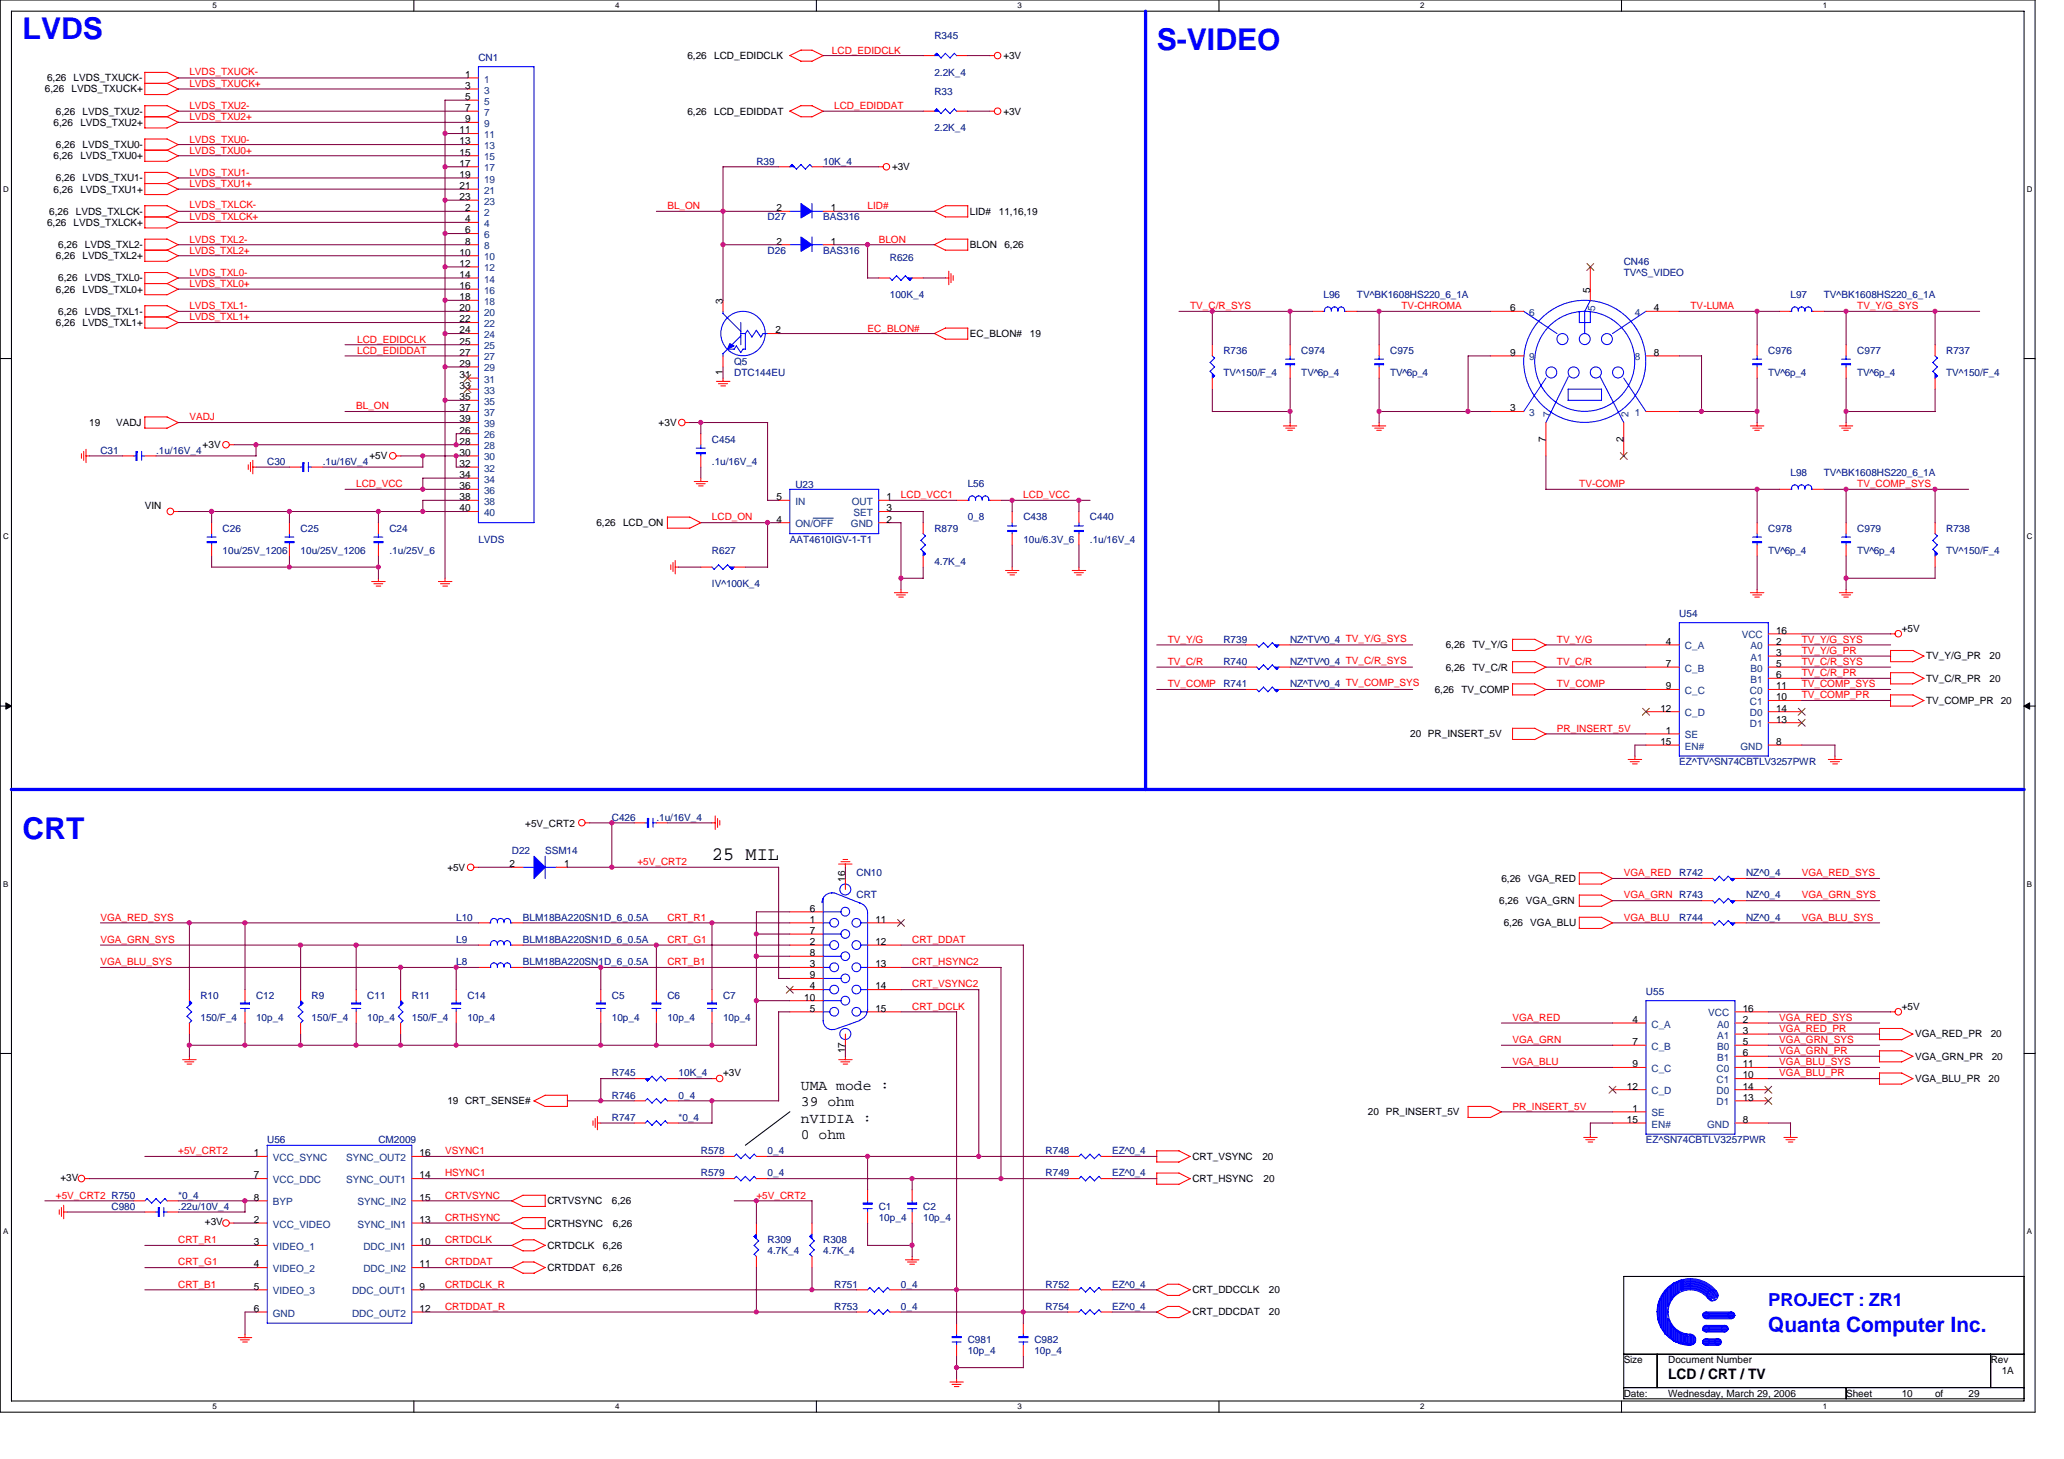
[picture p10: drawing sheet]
<svg xmlns="http://www.w3.org/2000/svg" width="297mm" height="210mm" viewBox="0 0 297 210" stroke-linecap="round" stroke-linejoin="round" font-family="sans-serif">
<defs><g id="words">
<g font-size="4.3" fill="#00f">
<text x="3.3" y="5.6">LVDS</text>
<text x="166.5" y="7.2">S-VIDEO</text>
<text x="3.3" y="120.8">CRT</text>
</g>
<text font-size="3" fill="#00f" x="254.5" y="191.7">Quanta Computer Inc.</text>
<text font-size="2.7" x="102.5" y="123.8">25 MIL</text>
<text font-size="2.6" fill="#00f" x="254.5" y="188">PROJECT : ZR1</text>
<g font-size="2.1">
<text x="115.3" y="161.7">nVIDIA :</text>
<text x="115.3" y="156.9">UMA mode :</text>
<text x="115.3" y="159.1">39 ohm</text>
<text x="115.3" y="163.9">0 ohm</text>
<text x="240.1" y="198.4">LCD / CRT / TV</text>
</g>
<g font-size="1.4" fill="#000080">
<text x="134.5" y="5.6">R345</text>
<text x="68.9" y="8.8">CN1</text>
<text x="134.5" y="10.9">2.2K_4</text>
<text x="134.5" y="13.6">R33</text>
<text x="108.9" y="23.7">R39</text>
<text x="118.5" y="23.7">10K_4</text>
<text x="134.5" y="18.9">2.2K_4</text>
<text x="110.5" y="31.7">D27</text>
<text x="118.5" y="31.7">BAS316</text>
<text x="110.5" y="36.5">D26</text>
<text x="118.5" y="36.5">BAS316</text>
<text x="128.1" y="37.6">R626</text>
<text x="233.7" y="38.1">CN46</text>
<text x="233.7" y="39.7">TV^S_VIDEO</text>
<text x="128.1" y="42.9">100K_4</text>
<text x="190.5" y="42.9">L96</text>
<text x="195.3" y="42.9">TV^BK1608HS220_6_1A</text>
<text x="257.7" y="42.9">L97</text>
<text x="262.5" y="42.9">TV^BK1608HS220_6_1A</text>
<text x="105.7" y="52.5">Q5</text>
<text x="176.1" y="50.9">R736</text>
<text x="187.3" y="50.9">C974</text>
<text x="200.1" y="50.9">C975</text>
<text x="254.5" y="50.9">C976</text>
<text x="267.3" y="50.9">C977</text>
<text x="280.1" y="50.9">R737</text>
<text x="105.7" y="54.1">DTC144EU</text>
<text x="176.1" y="54.1">TV^150/F_4</text>
<text x="187.3" y="54.1">TV^6p_4</text>
<text x="200.1" y="54.1">TV^6p_4</text>
<text x="254.5" y="54.1">TV^6p_4</text>
<text x="267.3" y="54.1">TV^6p_4</text>
<text x="280.1" y="54.1">TV^150/F_4</text>
<text x="14.5" y="65.3">C31</text>
<text x="22.5" y="65.3">.1u/16V_4</text>
<text x="102.5" y="63.7">C454</text>
<text x="38.5" y="66.9">C30</text>
<text x="46.5" y="66.9">.1u/16V_4</text>
<text x="102.5" y="66.9">.1u/16V_4</text>
<text x="114.5" y="70.3">U23</text>
<text x="139.3" y="70.1">L56</text>
<text x="257.7" y="68.5">L98</text>
<text x="262.5" y="68.5">TV^BK1608HS220_6_1A</text>
<text x="32" y="76.5">C26</text>
<text x="43.3" y="76.5">C25</text>
<text x="56" y="76.5">C24</text>
<text x="134.5" y="76.5">R879</text>
<text x="139.3" y="74.9">0_8</text>
<text x="147.3" y="74.9">C438</text>
<text x="156.9" y="74.9">C440</text>
<text x="254.5" y="76.5">C978</text>
<text x="267.3" y="76.5">C979</text>
<text x="280.1" y="76.5">R738</text>
<text x="32" y="79.7">10u/25V_1206</text>
<text x="43.3" y="79.7">10u/25V_1206</text>
<text x="56" y="79.7">.1u/25V_6</text>
<text x="68.9" y="78.1">LVDS</text>
<text x="102.5" y="79.7">R627</text>
<text x="113.7" y="78.1">AAT4610IGV-1-T1</text>
<text x="134.5" y="81.3">4.7K_4</text>
<text x="147.3" y="78.1">10u/6.3V_6</text>
<text x="156.9" y="78.1">.1u/16V_4</text>
<text x="254.5" y="79.7">TV^6p_4</text>
<text x="267.3" y="79.7">TV^6p_4</text>
<text x="280.1" y="79.7">TV^150/F_4</text>
<text x="102.5" y="84.5">IV^100K_4</text>
<text x="241.7" y="88.8">U54</text>
<text x="176.1" y="95.7">R740</text>
<text x="176.1" y="92.5">R739</text>
<text x="185.7" y="95.7">NZ^TV^0_4 TV_C/R_SYS</text>
<text x="185.7" y="92.5">NZ^TV^0_4 TV_Y/G_SYS</text>
<text x="176.1" y="98.9">R741</text>
<text x="185.7" y="98.9">NZ^TV^0_4 TV_COMP_SYS</text>
<text x="241.7" y="110.1">EZ^TV^SN74CBTLV3257PWR</text>
<text x="88" y="118.1">C426</text>
<text x="94.5" y="118.1">.1u/16V_4</text>
<text x="73.7" y="122.9">D22</text>
<text x="78.5" y="122.9">SSM14</text>
<text x="123.3" y="126.1">CN10</text>
<text x="123.3" y="129.3">CRT</text>
<text x="241.7" y="126.1">R742</text>
<text x="251.3" y="126.1">NZ^0_4</text>
<text x="251.3" y="129.3">NZ^0_4</text>
<text x="65.7" y="132.5">L10</text>
<text x="65.7" y="135.7">L9</text>
<text x="75.3" y="132.5">BLM18BA220SN1D_6_0.5A</text>
<text x="75.3" y="135.7">BLM18BA220SN1D_6_0.5A</text>
<text x="241.7" y="132.5">R744</text>
<text x="251.3" y="132.5">NZ^0_4</text>
<text x="28.8" y="143.7">R10</text>
<text x="36.8" y="143.7">C12</text>
<text x="44.8" y="143.7">R9</text>
<text x="52.8" y="143.7">C11</text>
<text x="59.3" y="143.7">R11</text>
<text x="65.7" y="138.9">L8</text>
<text x="67.3" y="143.7">C14</text>
<text x="75.3" y="138.9">BLM18BA220SN1D_6_0.5A</text>
<text x="88" y="143.7">C5</text>
<text x="96.1" y="143.7">C6</text>
<text x="104.1" y="143.7">C7</text>
<text x="236.9" y="143.2">U55</text>
<text x="28.8" y="146.9">150/F_4</text>
<text x="36.8" y="146.9">10p_4</text>
<text x="44.8" y="146.9">150/F_4</text>
<text x="52.8" y="146.9">10p_4</text>
<text x="59.3" y="146.9">150/F_4</text>
<text x="67.3" y="146.9">10p_4</text>
<text x="88" y="146.9">10p_4</text>
<text x="96.1" y="146.9">10p_4</text>
<text x="104.1" y="146.9">10p_4</text>
<text x="88" y="154.9">R745</text>
<text x="97.7" y="154.9">10K_4</text>
<text x="88" y="158.1">R746</text>
<text x="88" y="161.3">R747</text>
<text x="97.7" y="158.1">0_4</text>
<text x="97.7" y="161.3">*0_4</text>
<text x="38.5" y="164.5">U56</text>
<text x="54.5" y="164.5">CM2009</text>
<text x="100.9" y="166.1">R578</text>
<text x="110.5" y="166.1">0_4</text>
<text x="150.5" y="166.1">R748</text>
<text x="160.1" y="166.1">EZ^0_4</text>
<text x="236.9" y="164.5">EZ^SN74CBTLV3257PWR</text>
<text x="25.6" y="172.5">*0_4</text>
<text x="100.9" y="169.3">R579</text>
<text x="110.5" y="169.3">0_4</text>
<text x="150.5" y="169.3">R749</text>
<text x="160.1" y="169.3">EZ^0_4</text>
<text x="16" y="174.1">C980</text>
<text x="25.7" y="174.1">.22u/10V_4</text>
<text x="110.5" y="178.9">R309</text>
<text x="118.5" y="178.9">R308</text>
<text x="126.5" y="174.1">C1</text>
<text x="126.5" y="175.7">10p_4</text>
<text x="132.9" y="174.1">C2</text>
<text x="132.9" y="175.7">10p_4</text>
<text x="110.5" y="180.5">4.7K_4</text>
<text x="118.5" y="180.5">4.7K_4</text>
<text x="120.1" y="185.3">R751</text>
<text x="129.7" y="185.3">0_4</text>
<text x="150.5" y="185.3">R752</text>
<text x="160.1" y="185.3">EZ^0_4</text>
<text x="120.1" y="188.5">R753</text>
<text x="129.7" y="188.5">0_4</text>
<text x="150.5" y="188.5">R754</text>
<text x="160.1" y="188.5">EZ^0_4</text>
<text x="139.3" y="193.3">C981</text>
<text x="139.3" y="194.9">10p_4</text>
<text x="148.9" y="193.3">C982</text>
<text x="148.9" y="194.9">10p_4</text>
</g>
<g font-size="1.4">
<text x="6.8" y="11.7">6,26</text>
<text x="10.6" y="11.7">LVDS_TXUCK-</text>
<text x="66.9" y="11.2">1</text>
<text x="98.9" y="8.5">6,26</text>
<text x="102.8" y="8.5">LCD_EDIDCLK</text>
<text x="144.4" y="8.5">+3V</text>
<text x="6.5" y="13.3">6,26</text>
<text x="8" y="16.5">6,26</text>
<text x="10.3" y="13.3">LVDS_TXUCK+</text>
<text x="11.9" y="16.5">LVDS_TXU2-</text>
<text x="66.9" y="12.8">3</text>
<text x="66.9" y="14.4">5</text>
<text x="66.9" y="16">7</text>
<text x="66.9" y="17.6">9</text>
<text x="98.9" y="16.5">6,26</text>
<text x="102.8" y="16.5">LCD_EDIDDAT</text>
<text x="144.4" y="16.5">+3V</text>
<text x="7.7" y="18.1">6,26</text>
<text x="7.7" y="22.9">6,26</text>
<text x="8" y="21.3">6,26</text>
<text x="11.6" y="18.1">LVDS_TXU2+</text>
<text x="11.6" y="22.9">LVDS_TXU0+</text>
<text x="11.9" y="21.3">LVDS_TXU0-</text>
<text x="66.1" y="19.2">11</text>
<text x="66.1" y="20.8">13</text>
<text x="66.1" y="22.4">15</text>
<text x="66.1" y="24">17</text>
<text x="7.7" y="27.7">6,26</text>
<text x="8" y="26.1">6,26</text>
<text x="11.6" y="27.7">LVDS_TXU1+</text>
<text x="11.9" y="26.1">LVDS_TXU1-</text>
<text x="66.1" y="25.6">19</text>
<text x="66.1" y="27.2">21</text>
<text x="66.1" y="28.8">23</text>
<text x="128.4" y="24.5">+3V</text>
<text x="6.8" y="32.5">6,26</text>
<text x="7.1" y="30.9">6,26</text>
<text x="8.4" y="35.7">6,26</text>
<text x="10.6" y="32.5">LVDS_TXLCK+</text>
<text x="10.9" y="30.9">LVDS_TXLCK-</text>
<text x="12.2" y="35.7">LVDS_TXL2-</text>
<text x="66.9" y="30.4">2</text>
<text x="66.9" y="32">4</text>
<text x="66.9" y="33.6">6</text>
<text x="66.9" y="35.2">8</text>
<text x="111.7" y="35.2">2</text>
<text x="111.7" y="30.4">2</text>
<text x="119.6" y="35.2">1</text>
<text x="119.6" y="30.4">1</text>
<text x="139.6" y="30.9">LID#</text>
<text x="139.6" y="35.7">BLON</text>
<text x="143.7" y="30.9">11,16,19</text>
<text x="144.5" y="35.7">6,26</text>
<text x="8" y="37.3">6,26</text>
<text x="8.4" y="40.5">6,26</text>
<text x="11.9" y="37.3">LVDS_TXL2+</text>
<text x="12.2" y="40.5">LVDS_TXL0-</text>
<text x="66.1" y="36.8">10</text>
<text x="66.1" y="38.4">12</text>
<text x="66.1" y="40">14</text>
<text x="66.1" y="41.6">16</text>
<text x="8" y="42.1">6,26</text>
<text x="8" y="46.9">6,26</text>
<text x="8.4" y="45.3">6,26</text>
<text x="11.9" y="42.1">LVDS_TXL0+</text>
<text x="11.9" y="46.9">LVDS_TXL1+</text>
<text x="12.2" y="45.3">LVDS_TXL1-</text>
<text x="66.1" y="43.2">18</text>
<text x="66.1" y="44.8">20</text>
<text x="66.1" y="46.4">22</text>
<text x="66.1" y="48">24</text>
<text x="104" y="43.7" transform="rotate(-90 104 43.7)">3</text>
<text x="111.6" y="48">2</text>
<text x="217.4" y="44.8">6</text>
<text x="228.9" y="42.1" transform="rotate(-90 228.9 42.1)">5</text>
<text x="238" y="44.8">4</text>
<text x="66.1" y="49.6">25</text>
<text x="66.1" y="51.2">27</text>
<text x="66.1" y="52.8">29</text>
<text x="139.6" y="48.5">EC_BLON#</text>
<text x="148.2" y="48.5">19</text>
<text x="217.4" y="51.2">9</text>
<text x="238" y="51.2">8</text>
<text x="66.1" y="54.4">31</text>
<text x="66.1" y="56">33</text>
<text x="66.1" y="57.6">35</text>
<text x="66.1" y="59.2">37</text>
<text x="104" y="54" transform="rotate(-90 104 54)">1</text>
<text x="217.4" y="59.2">3</text>
<text x="12.8" y="61.3">19</text>
<text x="16.7" y="61.3">VADJ</text>
<text x="29.2" y="64.5">+3V</text>
<text x="66.1" y="62.4">26</text>
<text x="66.1" y="64">28</text>
<text x="66.1" y="65.6">30</text>
<text x="66.1" y="60.8">39</text>
<text x="94.8" y="61.3">+3V</text>
<text x="222.5" y="63.6" transform="rotate(-90 222.5 63.6)">7</text>
<text x="233.7" y="63.6" transform="rotate(-90 233.7 63.6)">2</text>
<text x="53.2" y="66.1">+5V</text>
<text x="66.1" y="67.2">32</text>
<text x="66.1" y="68.8">34</text>
<text x="66.1" y="70.4">36</text>
<text x="66.1" y="72">38</text>
<text x="111.7" y="72">5</text>
<text x="127.6" y="72">1</text>
<text x="20.8" y="73.3">VIN</text>
<text x="66.1" y="73.6">40</text>
<text x="85.8" y="75.7">6,26</text>
<text x="89.7" y="75.7">LCD_ON</text>
<text x="111.7" y="75.2">4</text>
<text x="127.6" y="75.2">2</text>
<text x="127.6" y="73.6">3</text>
<text x="208.1" y="93.3">6,26</text>
<text x="211.9" y="93.3">TV_Y/G</text>
<text x="239.8" y="92.8">4</text>
<text x="239.8" y="96">7</text>
<text x="255.6" y="96">5</text>
<text x="255.6" y="92.8">2</text>
<text x="255.6" y="94.4">3</text>
<text x="255.6" y="91.2">16</text>
<text x="273.7" y="90.9">+5V</text>
<text x="277.2" y="94.9">TV_Y/G_PR</text>
<text x="286.3" y="94.9">20</text>
<text x="206.5" y="99.7">6,26</text>
<text x="208.1" y="96.5">6,26</text>
<text x="210.3" y="99.7">TV_COMP</text>
<text x="211.9" y="96.5">TV_C/R</text>
<text x="239.8" y="99.2">9</text>
<text x="255.6" y="97.6">6</text>
<text x="255.6" y="100.8">10</text>
<text x="255.6" y="99.2">11</text>
<text x="277.2" y="101.3">TV_COMP_PR 20</text>
<text x="277.2" y="98.1">TV_C/R_PR</text>
<text x="286.3" y="98.1">20</text>
<text x="202.9" y="106.1">20 PR_INSERT_5V</text>
<text x="238.9" y="102.4">12</text>
<text x="238.9" y="107.2">15</text>
<text x="239.8" y="105.6">1</text>
<text x="255.6" y="107.2">8</text>
<text x="255.6" y="104">13</text>
<text x="255.6" y="102.4">14</text>
<text x="75.6" y="119.1">+5V_CRT2</text>
<text x="64.4" y="125.3">+5V</text>
<text x="73.3" y="124.8">2</text>
<text x="81.2" y="124.8">1</text>
<text x="116.5" y="131.2">6</text>
<text x="121.6" y="126.9" transform="rotate(-90 121.6 126.9)">16</text>
<text x="215.7" y="130.1">6,26</text>
<text x="216.1" y="126.9">6,26</text>
<text x="219.6" y="130.1">VGA_GRN</text>
<text x="219.9" y="126.9">VGA_RED</text>
<text x="116.5" y="132.8">1</text>
<text x="116.5" y="136">2</text>
<text x="116.5" y="134.4">7</text>
<text x="116.5" y="137.6">8</text>
<text x="126" y="136">12</text>
<text x="126" y="132.8">11</text>
<text x="216.4" y="133.3">6,26</text>
<text x="220.2" y="133.3">VGA_BLU</text>
<text x="115.7" y="144">10</text>
<text x="116.5" y="139.2">3</text>
<text x="116.5" y="142.4">4</text>
<text x="116.5" y="140.8">9</text>
<text x="126" y="142.4">14</text>
<text x="126" y="139.2">13</text>
<text x="116.5" y="145.6">5</text>
<text x="126" y="145.6">15</text>
<text x="234.9" y="147.2">4</text>
<text x="250.8" y="147.2">2</text>
<text x="250.8" y="148.8">3</text>
<text x="250.8" y="145.6">16</text>
<text x="273.7" y="145.3">+5V</text>
<text x="275.6" y="149.3">VGA_RED_PR</text>
<text x="286.5" y="149.3">20</text>
<text x="104.1" y="154.9">+3V</text>
<text x="121.6" y="151.6" transform="rotate(-90 121.6 151.6)">17</text>
<text x="234.9" y="150.4">7</text>
<text x="234.9" y="153.6">9</text>
<text x="250.8" y="150.4">5</text>
<text x="250.8" y="152">6</text>
<text x="250.8" y="155.2">10</text>
<text x="250.8" y="153.6">11</text>
<text x="275.6" y="155.7">VGA_BLU_PR</text>
<text x="275.6" y="152.5">VGA_GRN_PR</text>
<text x="286.2" y="155.7">20</text>
<text x="286.6" y="152.5">20</text>
<text x="64.4" y="158.9">19 CRT_SENSE#</text>
<text x="196.9" y="160.5">20 PR_INSERT_5V</text>
<text x="234.1" y="156.8">12</text>
<text x="234.1" y="161.6">15</text>
<text x="234.9" y="160">1</text>
<text x="250.8" y="161.6">8</text>
<text x="250.8" y="158.4">13</text>
<text x="250.8" y="156.8">14</text>
<text x="36.5" y="166.4">1</text>
<text x="60.4" y="166.4">16</text>
<text x="171.6" y="166.9">CRT_VSYNC</text>
<text x="181.7" y="166.9">20</text>
<text x="8.7" y="170">+3V</text>
<text x="36.5" y="169.6">7</text>
<text x="36.5" y="172.8">8</text>
<text x="60.4" y="169.6">14</text>
<text x="60.4" y="172.8">15</text>
<text x="78.8" y="173.3">CRTVSYNC</text>
<text x="88" y="173.3">6,26</text>
<text x="171.6" y="170.1">CRT_HSYNC</text>
<text x="181.8" y="170.1">20</text>
<text x="29.5" y="176.4">+3V</text>
<text x="36.5" y="176">2</text>
<text x="36.5" y="179.2">3</text>
<text x="60.4" y="176">13</text>
<text x="60.4" y="179.2">10</text>
<text x="78.8" y="176.5">CRTHSYNC</text>
<text x="78.8" y="179.7">CRTDCLK</text>
<text x="86.8" y="179.7">6,26</text>
<text x="88.2" y="176.5">6,26</text>
<text x="36.5" y="182.4">4</text>
<text x="36.5" y="185.6">5</text>
<text x="60.4" y="182.4">11</text>
<text x="60.4" y="185.6">9</text>
<text x="78.8" y="182.9">CRTDDAT</text>
<text x="86.8" y="182.9">6,26</text>
<text x="36.5" y="188.8">6</text>
<text x="60.4" y="188.8">12</text>
<text x="171.6" y="189.3">CRT_DDCDAT</text>
<text x="171.6" y="186.1">CRT_DDCCLK</text>
<text x="182.6" y="186.1">20</text>
<text x="182.6" y="189.3">20</text>
<text x="233.7" y="196.2">Size</text>
<text x="240.1" y="196.2">Document Number</text>
<text x="286.5" y="196.2">Rev</text>
<text x="288.1" y="197.8">1A</text>
<text x="233.7" y="201">Date:</text>
<text x="240.1" y="201">Wednesday, March 29, 2006</text>
<text x="265.7" y="201">Sheet</text>
<text x="273.7" y="201">10</text>
<text x="278.5" y="201">of</text>
<text x="283.3" y="201">29</text>
</g>
<g font-size="1.4" fill="#f00">
<text x="27.3" y="10.7">LVDS_TXUCK-</text>
<text x="119.7" y="7.7">LCD_EDIDCLK</text>
<text x="27.3" y="12.5">LVDS_TXUCK+</text>
<text x="27.3" y="15.7">LVDS_TXU2-</text>
<text x="27.3" y="17.3">LVDS_TXU2+</text>
<text x="120.1" y="15.7">LCD_EDIDDAT</text>
<text x="27.3" y="22.1">LVDS_TXU0+</text>
<text x="27.3" y="20.5">LVDS_TXU0-</text>
<text x="27.3" y="30">LVDS_TXLCK-</text>
<text x="27.3" y="26.9">LVDS_TXU1+</text>
<text x="27.3" y="25.3">LVDS_TXU1-</text>
<text x="27.3" y="34.9">LVDS_TXL2-</text>
<text x="27.3" y="31.7">LVDS_TXLCK+</text>
<text x="96" y="30.1">BL_ON</text>
<text x="124.9" y="30.1">LID#</text>
<text x="126.5" y="34.9">BLON</text>
<text x="27.3" y="39.7">LVDS_TXL0-</text>
<text x="27.3" y="36.5">LVDS_TXL2+</text>
<text x="27.3" y="41.3">LVDS_TXL0+</text>
<text x="27.3" y="44.5">LVDS_TXL1-</text>
<text x="27.3" y="46.1">LVDS_TXL1+</text>
<text x="124.9" y="47.7">EC_BLON#</text>
<text x="171.3" y="44.5">TV_C/R_SYS</text>
<text x="201.7" y="44.5">TV-CHROMA</text>
<text x="243.3" y="44.5">TV-LUMA</text>
<text x="267.3" y="44.5">TV_Y/G_SYS</text>
<text x="51.4" y="49.3">LCD_EDIDCLK</text>
<text x="51.4" y="50.9">LCD_EDIDDAT</text>
<text x="51.3" y="58.9">BL_ON</text>
<text x="27.3" y="60.5">VADJ</text>
<text x="51.3" y="70.1">LCD_VCC</text>
<text x="129.7" y="71.7">LCD_VCC1</text>
<text x="147.3" y="71.7">LCD_VCC</text>
<text x="227.3" y="70.1">TV-COMP</text>
<text x="267.3" y="70.1">TV_COMP_SYS</text>
<text x="102.5" y="74.9">LCD_ON</text>
<text x="168.1" y="92.5">TV_Y/G</text>
<text x="168.1" y="95.7">TV_C/R</text>
<text x="224.1" y="92.5">TV_Y/G</text>
<text x="224.1" y="95.7">TV_C/R</text>
<text x="259.3" y="92.5">TV_Y/G_SYS</text>
<text x="259.3" y="95.7">TV_C/R_SYS</text>
<text x="259.3" y="94.1">TV_Y/G_PR</text>
<text x="168.1" y="98.9">TV_COMP</text>
<text x="224.1" y="98.9">TV_COMP</text>
<text x="259.3" y="100.5">TV_COMP_PR</text>
<text x="259.3" y="97.3">TV_C/R_PR</text>
<text x="259.3" y="98.9">TV_COMP_SYS</text>
<text x="224.1" y="105.3">PR_INSERT_5V</text>
<text x="91.7" y="124.5">+5V_CRT2</text>
<text x="233.7" y="126.1">VGA_RED</text>
<text x="233.7" y="129.3">VGA_GRN R743</text>
<text x="259.3" y="129.3">VGA_GRN_SYS</text>
<text x="259.3" y="126.1">VGA_RED_SYS</text>
<text x="14.5" y="135.7">VGA_GRN_SYS</text>
<text x="14.5" y="132.5">VGA_RED_SYS</text>
<text x="96" y="135.7">CRT_G1</text>
<text x="96" y="132.5">CRT_R1</text>
<text x="131.3" y="135.7">CRT_DDAT</text>
<text x="233.7" y="132.5">VGA_BLU</text>
<text x="259.3" y="132.5">VGA_BLU_SYS</text>
<text x="14.5" y="138.9">VGA_BLU_SYS</text>
<text x="96" y="138.9">CRT_B1</text>
<text x="131.3" y="142.1">CRT_VSYNC2</text>
<text x="131.3" y="138.9">CRT_HSYNC2</text>
<text x="131.3" y="145.3">CRT_DCLK</text>
<text x="217.7" y="146.9">VGA_RED</text>
<text x="256.1" y="146.9">VGA_RED_SYS</text>
<text x="256.1" y="148.5">VGA_RED_PR</text>
<text x="217.7" y="153.3">VGA_BLU</text>
<text x="217.7" y="150.1">VGA_GRN</text>
<text x="256.1" y="153.3">VGA_BLU_SYS</text>
<text x="256.1" y="154.9">VGA_BLU_PR</text>
<text x="256.1" y="150.1">VGA_GRN_SYS</text>
<text x="256.1" y="151.7">VGA_GRN_PR</text>
<text x="217.7" y="159.7">PR_INSERT_5V</text>
<text x="25.6" y="166.1">+5V_CRT2</text>
<text x="64" y="166.1">VSYNC1</text>
<text x="8" y="172.5">+5V_CRT2 R750</text>
<text x="64" y="169.3">HSYNC1</text>
<text x="64" y="172.5">CRTVSYNC</text>
<text x="108.9" y="172.5">+5V_CRT2</text>
<text x="25.6" y="178.9">CRT_R1</text>
<text x="64" y="178.9">CRTDCLK</text>
<text x="64" y="175.7">CRTHSYNC</text>
<text x="25.6" y="185.3">CRT_B1</text>
<text x="25.6" y="182.1">CRT_G1</text>
<text x="64" y="182.1">CRTDDAT</text>
<text x="64" y="185.3">CRTDCLK_R</text>
<text x="64" y="188.5">CRTDDAT_R</text>
</g>
<g font-size="1.4" fill="#004080">
<text x="69.7" y="11.9">1</text>
<text x="69.7" y="13.5">3</text>
<text x="69.7" y="15.1">5</text>
<text x="69.7" y="16.7">7</text>
<text x="69.7" y="18.3">9</text>
<text x="69.7" y="19.9">11</text>
<text x="69.7" y="21.5">13</text>
<text x="69.7" y="23.1">15</text>
<text x="69.7" y="24.7">17</text>
<text x="69.7" y="26.3">19</text>
<text x="69.7" y="27.9">21</text>
<text x="69.7" y="29.5">23</text>
<text x="69.7" y="31.1">2</text>
<text x="69.7" y="32.7">4</text>
<text x="69.7" y="34.3">6</text>
<text x="69.7" y="35.9">8</text>
<text x="69.7" y="37.5">10</text>
<text x="69.7" y="39.1">12</text>
<text x="69.7" y="40.7">14</text>
<text x="69.7" y="42.3">16</text>
<text x="69.7" y="43.9">18</text>
<text x="69.7" y="45.5">20</text>
<text x="69.7" y="47.1">22</text>
<text x="220.1" y="45.5">6</text>
<text x="229.5" y="44.8" transform="rotate(-90 229.5 44.8)">5</text>
<text x="235.3" y="45.5">4</text>
<text x="69.7" y="48.7">24</text>
<text x="69.7" y="50.3">25</text>
<text x="69.7" y="51.9">27</text>
<text x="69.7" y="53.5">29</text>
<text x="220.1" y="51.9">9</text>
<text x="235.3" y="51.9">8</text>
<text x="69.7" y="55.1">31</text>
<text x="69.7" y="56.7">33</text>
<text x="69.7" y="58.3">35</text>
<text x="69.7" y="59.9">37</text>
<text x="220.1" y="59.9">3</text>
<text x="235.3" y="59.9">1</text>
<text x="69.7" y="63.1">26</text>
<text x="69.7" y="64.7">28</text>
<text x="69.7" y="61.5">39</text>
<text x="223.2" y="60" transform="rotate(-90 223.2 60)">7</text>
<text x="234.4" y="60" transform="rotate(-90 234.4 60)">2</text>
<text x="69.7" y="66.3">30</text>
<text x="69.7" y="67.9">32</text>
<text x="69.7" y="69.5">34</text>
<text x="69.7" y="71.1">36</text>
<text x="69.7" y="72.7">38</text>
<text x="69.7" y="74.3">40</text>
<text x="114.5" y="75.9">ON/OFF</text>
<text x="114.5" y="72.7">IN</text>
<text x="122.5" y="75.9">GND</text>
<text x="122.6" y="72.7">OUT</text>
<text x="122.8" y="74.3">SET</text>
<text x="242.5" y="93.5">C_A</text>
<text x="250.7" y="91.9">VCC</text>
<text x="251.9" y="93.5">A0</text>
<text x="251.9" y="95.1">A1</text>
<text x="242.5" y="96.7">C_B</text>
<text x="242.5" y="99.9">C_C</text>
<text x="251.8" y="101.5">C1</text>
<text x="251.8" y="99.9">C0</text>
<text x="251.9" y="96.7">B0</text>
<text x="251.9" y="98.3">B1</text>
<text x="242.5" y="106.3">SE</text>
<text x="242.5" y="103.1">C_D</text>
<text x="242.5" y="107.9">EN#</text>
<text x="250.5" y="107.9">GND</text>
<text x="251.8" y="104.7">D1</text>
<text x="251.8" y="103.1">D0</text>
<text x="237.7" y="147.9">C_A</text>
<text x="245.8" y="146.3">VCC</text>
<text x="247.1" y="147.9">A0</text>
<text x="247.1" y="149.5">A1</text>
<text x="237.7" y="151.1">C_B</text>
<text x="237.7" y="154.3">C_C</text>
<text x="247" y="155.9">C1</text>
<text x="247" y="154.3">C0</text>
<text x="247.1" y="151.1">B0</text>
<text x="247.1" y="152.7">B1</text>
<text x="237.7" y="160.7">SE</text>
<text x="237.7" y="157.5">C_D</text>
<text x="247" y="159.1">D1</text>
<text x="247" y="157.5">D0</text>
<text x="39.3" y="167.1">VCC_SYNC</text>
<text x="49.8" y="167.1">SYNC_OUT2</text>
<text x="237.7" y="162.3">EN#</text>
<text x="245.7" y="162.3">GND</text>
<text x="39.3" y="170.3">VCC_DDC</text>
<text x="39.3" y="173.5">BYP</text>
<text x="49.8" y="170.3">SYNC_OUT1</text>
<text x="51.4" y="173.5">SYNC_IN2</text>
<text x="39.3" y="176.7">VCC_VIDEO</text>
<text x="39.3" y="179.9">VIDEO_1</text>
<text x="51.4" y="176.7">SYNC_IN1</text>
<text x="52.3" y="179.9">DDC_IN1</text>
<text x="39.3" y="183.1">VIDEO_2</text>
<text x="52.3" y="183.1">DDC_IN2</text>
<text x="39.3" y="189.5">GND</text>
<text x="39.3" y="186.3">VIDEO_3</text>
<text x="50.7" y="186.3">DDC_OUT1</text>
<text x="50.7" y="189.5">DDC_OUT2</text>
</g>
<g font-size="1.1">
<text x="30.6" y="1.2">5</text>
<text x="88.5" y="1.2">4</text>
<text x="146.4" y="1.2">3</text>
<text x="204.4" y="1.2">2</text>
<text x="262.3" y="1.2">1</text>
<text x=".4" y="27.6">D</text>
<text x="291.7" y="27.6">D</text>
<text x=".4" y="77.6">C</text>
<text x="291.7" y="77.6">C</text>
<text x=".4" y="127.6">B</text>
<text x="291.7" y="127.6">B</text>
<text x=".4" y="177.6">A</text>
<text x="291.7" y="177.6">A</text>
<text x="30.6" y="202.8">5</text>
<text x="88.5" y="202.8">4</text>
<text x="146.4" y="202.8">3</text>
<text x="204.4" y="202.8">2</text>
<text x="262.3" y="202.8">1</text>
</g>
</g></defs>
<path d="M0 0h292.9v203.2h-292.9zM1.6 1.6h289.7v200h-289.7z" fill="none" stroke="#000" stroke-width=".15"/>
<g fill="#fff">
<path d="M30.6 .2h.6v1.2h-.6z"/>
<path d="M30.6 201.8h.6v1.3h-.6z"/>
</g>
<path d="M59.6 0v1.6M59.6 201.6v1.6" fill="none" stroke="#000" stroke-width=".15"/>
<g fill="#fff">
<path d="M88.5 .2h.6v1.2h-.6z"/>
<path d="M88.5 201.8h.6v1.3h-.6z"/>
</g>
<path d="M117.5 0v1.6M117.5 201.6v1.6" fill="none" stroke="#000" stroke-width=".15"/>
<g fill="#fff">
<path d="M146.4 .2h.7v1.2h-.7z"/>
<path d="M146.4 201.8h.7v1.3h-.7z"/>
</g>
<path d="M175.4 0v1.6M175.4 201.6v1.6" fill="none" stroke="#000" stroke-width=".15"/>
<g fill="#fff">
<path d="M204.4 .2h.6v1.2h-.6z"/>
<path d="M204.4 201.8h.6v1.3h-.6z"/>
</g>
<path d="M233.4 0v1.6M233.4 201.6v1.6" fill="none" stroke="#000" stroke-width=".15"/>
<g fill="#fff">
<path d="M262.3 .2h.6v1.2h-.6z"/>
<path d="M262.3 201.8h.6v1.3h-.6z"/>
<path d="M.4 26.6h.8v1.3h-.8z"/>
<path d="M291.7 26.6h.8v1.3h-.8z"/>
<path d="M.4 76.6h.8v1.3h-.8z"/>
<path d="M291.7 76.6h.8v1.3h-.8z"/>
</g>
<path d="M0 51.6h1.6M291.3 51.6h1.6" fill="none" stroke="#000" stroke-width=".15"/>
<g fill="#fff">
<path d="M.4 126.6h.8v1.3h-.8z"/>
<path d="M291.7 126.6h.7v1.3h-.7z"/>
</g>
<path d="M0 101.6h1.6M291.3 101.6h1.6" fill="none" stroke="#000" stroke-width=".15"/>
<path d="M.8 101.2l.8 .4-.8 .5zM291.3 101.6l.8-.4v.9z" fill="#000" stroke="#000" stroke-width=".14"/>
<g fill="#fff">
<path d="M.4 176.6h.8v1.3h-.8z"/>
<path d="M291.7 176.6h.7v1.3h-.7z"/>
</g>
<path d="M0 151.6h1.6M113.7 160l-6.4 4.8M291.3 151.6h1.6M233.7 183.7h57.6v17.6h-57.6zM233.7 194.9h57.6M233.7 199.7h57.6M238.5 194.9v4.8M265.7 199.7v1.6M286.5 194.9v4.8" fill="none" stroke="#000" stroke-width=".15"/>
<path d="M164.9 1.6v112M1.6 113.6h289.7" fill="none" stroke="#00f" stroke-width=".47"/>
<g fill="none" stroke="#f00" stroke-width=".15">
<path d="M20.8 16.8h3.3M20.8 12h3.3M20.8 20v3.2h3.2M24 15.2l1.7 .8M24 15.2h-3.2v3.2h3.3M24 10.4l1.7 .8M24.1 10.4h-3.3v3.2h3.2M25.7 11.2l-1.7 .8 1.7 .8M25.7 12.8l-1.7 .8M25.7 17.6l-1.7 .8M25.7 16l-1.7 .8 1.7 .8M67.3 16h1.6"/>
<path d="M67.3 11.2h1.6M67.3 12.8h1.6M67.3 14.4h1.6M67.3 17.6h1.6M67.3 19.2h1.6M113.6 16l1.7 .8M115.2 8.8h1.7M115.2 16.8h1.7M115.3 7.2h1.6M115.3 15.2h1.6M115.3 7.2l-1.6 .8 1.6 .8M115.3 15.2l-1.6 .8"/>
<path d="M116.9 7.2l1.6 .8M116.9 15.2l1.6 .8-1.7 .8M118.5 8l-1.7 .8M132.9 8h1.6M132.9 16h1.6M137.7 8h1.6M137.7 16h1.6M142.4 8h.7M142.4 16h.7M20.8 31.2h3.3M20.8 36h3.3M20.8 21.6h3.3"/>
<path d="M20.8 26.4h3.3M20.8 29.6h3.3M20.8 24.8v3.2h3.2M20.8 29.6v3.2h3.2l1.7-.8M20.8 37.6h3.3M20.8 24.8h3.3M20.8 20h3.3M24 36l1.7 .8M24 34.4l1.7 .8M24 34.4h-3.2v3.2M24 39.2l1.7 .8M24 24.8l1.7 .8"/>
<path d="M24 26.4l1.7 .8M24 20l1.7 .8M24 29.6l1.7 .8M24.1 39.2h-3.3v3.2h3.2M25.7 20.8l-1.7 .8 1.7 .8M25.7 22.4l-1.7 .8M25.7 25.6l-1.7 .8M25.7 27.2l-1.7 .8M25.7 30.4l-1.7 .8 1.7 .8M25.7 36.8l-1.7 .8M25.7 35.2l-1.7 .8M67.3 24h1.6"/>
<path d="M67.3 35.2h1.6M67.3 30.4h1.6M67.3 32h1.6M67.3 33.6h1.6M67.3 36.8h1.6M67.3 38.4h1.6M67.3 20.8h1.6M67.3 22.4h1.6M67.3 25.6h1.6M67.3 27.2h1.6M67.3 28.8h1.6M112.1 24h1.6"/>
<path d="M112.1 35.2h1.6M112.1 30.4h1.6M116.9 24h1.6M118.5 35.2h1.6M118.5 30.4h1.6M126.4 24h.7M134.4 35.2l1.7 .8M136.1 29.6h3.2M136.1 34.4h3.2M136.1 29.6l-1.6 .8 1.6 .8M136.1 34.4l-1.6 .8M136.5 39v2"/>
<path d="M136.9 39.4v1.3M137.2 39.7v.6M139.3 29.6v1.6h-3.3M139.3 34.4v1.6h-3.3M228.9 38.4v4.8M20.8 45.6h3.3M20.8 40.8h3.3M20.8 60v1.6h3.2l1.7-.8M24 44l1.7 .8M24 40.8l1.7 .8M24.1 44h-3.3v3.2h3.2l1.7-.8M25.7 44.8l-1.7 .8 1.7 .8"/>
<path d="M25.7 41.6l-1.7 .8M25.7 40l-1.7 .8M67.3 40h1.6M67.3 59.2h1.6M67.3 44.8h1.6M67.3 51.2h1.6M67.3 41.6h1.6M67.3 43.2h1.6M67.3 46.4h1.6M67.3 48h1.6M67.3 49.6h1.6M67.3 52.8h1.6"/>
<path d="M67.3 54.4h1.6M67.3 56h1.6M67.3 57.6h1.6M103.1 54.9h1.9M103.4 55.2h1.3M103.7 55.5h.7M104.1 43.2v1.6M104.1 51.2v1.6M104.1 54.4v.5M110.5 48h1.6M126.5 40h1.6M131.3 40h1.6"/>
<path d="M136.1 40h.5M136.1 47.2h3.2M136.1 47.2l-1.6 .8 1.6 .8M139.3 47.2v1.6h-3.3M174.5 49.6v1.6M174.5 54.4v1.6M185.7 49.6v1.6M185.7 52.8v1.6M188.9 44.8h1.6M193.7 44.8h1.6M198.5 49.6v1.6M198.5 52.8v1.6"/>
<path d="M214.5 59.2h4.8M214.5 44.8h4.8M214.5 51.2h4.8M236.9 59.2h4.8M236.9 44.8h4.8M236.9 51.2h4.8M252.9 49.6v1.6M252.9 52.8v1.6M256.1 44.8h1.6M260.9 44.8h1.6M265.7 49.6v1.6M265.7 52.8v1.6"/>
<path d="M278.5 49.6v1.6M278.5 54.4v1.6M11.7 65.3v.7M12 65v1.3M12.4 65.6h.4M12.4 64.7v1.9M17.6 65.6h1.7M20.8 65.6h1.7M20.8 60h3.3M24 60l1.7 .8M25 73.6h.7M30.5 75.2v1.6"/>
<path d="M30.5 78.4v1.6M33 64h.7M35.7 66.9v.7M36 66.5v1.4M36.4 67.2h.4M36.4 66.3v1.9M41.7 67.2h1.6M41.7 75.2v1.6M41.7 78.4v1.6M44.8 67.2h1.7M54.5 75.2v1.6M54.5 78.4v1.6"/>
<path d="M57 65.6h.7M67.3 60.8h1.6M67.3 73.6h1.6M67.3 67.2h1.6M67.3 65.6h1.6M67.3 64h1.6M67.3 70.4h1.6M67.3 72h1.6M67.3 62.4h1.6M67.3 68.8h1.6M96.1 74.4h3.2M96.1 74.4v1.6"/>
<path d="M98.6 60.8h.7M99.3 74.4l1.6 .8M99.9 69.3h2M100.2 69.6h1.3M100.5 69.9h.7M100.9 62.4v1.6M100.9 65.6v1.6M100.9 68.8v.5M100.9 75.2l-1.7 .8h-3.2M112.1 72h1.6M112.1 75.2h1.6M126.5 73.6h1.6"/>
<path d="M126.5 72h1.6M126.5 75.2h1.6M132.9 75.2v1.6M137.7 72h1.6M142.5 72h1.6M145.7 73.6v1.6M145.7 76.8v1.6M155.3 73.6v1.6M155.3 76.8v1.6M184.7 61.3h1.9M185 61.6h1.3M185.3 61.9h.7"/>
<path d="M185.7 60.8v.5M197.5 61.3h1.9M197.8 61.6h1.3M198.1 61.9h.7M198.5 60.8v.5M222.5 60.8v4.8M233.7 60.8v4.8M251.9 61.3h1.9M252.2 61.6h1.3M252.5 61.9h.7M252.9 60.8v.5M252.9 75.2v1.6"/>
<path d="M252.9 78.4v1.6M256.1 70.4h1.6M260.9 70.4h1.6M264.7 61.3h1.9M265 61.6h1.3M265.3 61.9h.7M265.7 60.8v.5M265.7 75.2v1.6M265.7 78.4v1.6M278.5 75.2v1.6M53.5 83.7h1.9M53.8 84h1.3"/>
<path d="M54.1 84.3h.7M54.5 83.2v.5M63.1 83.7h1.9M63.4 84h1.3M63.7 84.3h.7M64 83.2v.5M96.5 81.3v.7M96.9 81v1.3M97.2 81.6h.5M97.2 80.7v1.9M100.9 81.6h1.6M105.7 81.6h1.6"/>
<path d="M128.7 85.3h1.9M129 85.6h1.3M129.3 85.9h.7M129.7 84.8v.5M132.9 80v1.6M144.7 82.1h1.9M145 82.4h1.3M145.3 82.7h.7M145.7 81.6v.5M154.3 82.1h1.9M154.6 82.4h1.3M154.9 82.7h.7"/>
<path d="M155.3 81.6v.5M179.3 96h1.6M179.3 99.2h1.6M179.3 92.8h1.6M184.1 96h1.6M184.1 99.2h1.6M184.1 92.8h1.6M217.7 95.2v1.6h3.2M217.7 98.4v1.6h3.2M217.7 98.4h3.2M217.7 95.2h3.2M220.9 92l1.6 .8-1.7 .8"/>
<path d="M220.9 98.4l1.6 .9M220.9 95.2l1.6 .8-1.7 .8M220.9 92h-3.2v1.6h3.2M222.5 99.2l-1.7 .8M236.9 96h4.8M236.9 99.2h4.8M236.9 92.8h4.8M251.9 85.3h1.9M252.2 85.6h1.3M252.5 85.9h.7M252.9 84.8v.5M254.5 91.2h4.8"/>
<path d="M254.5 96h4.8M254.5 99.2h4.8M254.5 92.8h4.8M254.5 97.6h4.8M254.5 94.4h4.8M264.7 85.3h1.9M265 85.6h1.3M265.3 85.9h.7M265.7 84.8v.5M272.1 91.2h.6M272.1 96.8v1.6h3.2M272.1 96.8h3.2l1.6 .8"/>
<path d="M272.1 100v1.6h3.2M276.9 97.6l-1.6 .8M276.9 94.4l-1.6 .8M276.9 94.4l-1.6-.8h-3.2v1.6h3.2M278.5 80v1.6M84.2 118.4h.7M91.3 118.4h1.6M94.5 118.4h1.6M102.5 118.4h.5M102.9 117.4v2M103.3 117.8v1.3M103.6 118.1v.6"/>
<path d="M220.9 104.8l1.6 .8-1.7 .8M220.9 104.8h-3.2v1.6h3.2M234.3 109.3h2M234.6 109.6h1.3M234.9 109.9h.7M235.3 108.8v.5M236.9 105.6h4.8M236.9 107.2h4.8M236.9 102.4h4.8M254.5 107.2h4.8M254.5 100.8h4.8M254.5 102.4h4.8"/>
<path d="M254.5 104h4.8M263.1 109.3h2M263.4 109.6h1.3M263.8 109.9h.6M264.1 108.8v.5M272.1 100h3.2l1.6 .8M276.9 100.8l-1.6 .8M68.2 124.8h.7M68.9 132.8h1.6M68.9 139.2h1.6M68.9 136h1.6M73.7 124.8h1.6"/>
<path d="M73.7 132.8h1.6M73.7 139.2h1.6M73.7 136h1.6M80 124.8h1.7M113.7 132.8h4.8M113.7 139.2h4.8M113.7 136h4.8M113.7 131.2h4.8M113.7 134.4h4.8M113.7 137.6h4.8M120.7 124.4h1.9M121 124h1.3"/>
<path d="M121.3 123.7h.7M121.7 124.3v.5M121.7 126.4v1.6M124.9 132.8h4.8M124.9 139.2h4.8M124.9 136h4.8M227.3 125.6h3.2M227.3 125.6v1.6h3.2M230.5 125.6l1.6 .8M230.5 128.8l1.6 .8M230.5 132l1.6 .8M230.5 128.8h-3.2v1.6h3.2"/>
<path d="M230.5 132h-3.2v1.6h3.2M232.1 126.4l-1.6 .9M232.1 129.6l-1.6 .9M232.1 132.8l-1.6 .8M244.9 132.8h1.6M244.9 126.4h1.6M244.9 129.6h1.6M249.7 132.8h1.6M249.7 126.4h1.6M249.7 129.6h1.6M26.3 152.5h1.9M26.6 152.8h1.3"/>
<path d="M26.9 153.1h.7M27.3 142.4v1.6M27.3 147.2v1.6M27.3 152v.5M35.3 142.4v1.6M35.3 145.6v1.6M43.3 142.4v1.6M43.3 147.2v1.6M51.3 142.4v1.6M51.3 145.6v1.6M57.7 142.4v1.6M57.7 147.2v1.6"/>
<path d="M65.7 142.4v1.6M65.7 145.6v1.6M78.4 157.6h3.3v1.6h-3.2l-1.6-.8M78.5 157.6l-1.7 .9M86.5 142.4v1.6M86.5 145.6v1.6M91.3 155.2h1.6M91.3 158.4h1.6M94.5 142.4v1.6M94.5 145.6v1.6M96.1 155.2h1.6M96.1 158.4h1.6"/>
<path d="M102.4 155.2h.7M102.5 142.4v1.6M102.5 145.6v1.6M113.7 145.6h4.8M113.7 142.4h4.8M113.7 140.8h4.8M113.7 144h4.8M120.7 152.5h1.9M121 152.8h1.3M121.3 153.1h.7M121.7 148.8v1.6M121.7 152v.5"/>
<path d="M124.9 145.6h4.8M124.9 142.4h4.8M211.3 159.2h3.2M211.3 159.2v1.6h3.2M214.5 159.2l1.6 .8M232.1 150.4h4.8M232.1 147.2h4.8M232.1 153.6h4.8M232.1 156.8h4.8M249.7 155.2h4.8M249.7 145.6h4.8M249.7 158.4h4.8"/>
<path d="M249.7 150.4h4.8M249.7 147.2h4.8M249.7 152h4.8M249.7 148.8h4.8M249.7 153.6h4.8M249.7 156.8h4.8M270.5 152.8h3.2M270.5 149.6h3.2M270.5 156h3.2M270.5 148h3.2l1.6 .8M270.5 148v1.6M270.5 151.2v1.6"/>
<path d="M270.5 156v-1.6h3.2l1.6 .9-1.6 .7M270.5 151.2h3.2l1.6 .8M272.1 145.6h.6M275.3 148.8l-1.6 .8M275.3 152l-1.6 .8M8.5 174.1v.7M8.8 173.8v1.3M9.1 174.4h.5M9.2 173.5v1.9M12.2 169.6h.7M19.3 172.8h1.5M20.8 174.4h1.7"/>
<path d="M24 174.4h1.7M24 172.8h1.7M33 176h.7M36.8 176h1.7M36.8 169.6h1.7M36.8 166.4h1.7M36.8 179.2h1.7M36.8 172.8h1.7M59.3 176h1.6M59.3 169.6h1.6M59.3 166.4h1.6M59.3 179.2h1.6"/>
<path d="M59.3 172.8h1.6M73.7 176l1.6 .8M75.2 175.2h3.3M75.2 172h3.3v1.6h-3.2M75.2 178.4h1.7M75.3 175.2l-1.7 .8M75.3 172l-1.7 .8 1.7 .9M75.3 178.4l-1.7 .9 1.7 .7M76.8 178.4l1.7 .8M78.5 175.2v1.6h-3.2M78.5 179.2l-1.6 .8M85.3 161.3v.7"/>
<path d="M85.7 161v1.3M86 161.6h.5M86 160.7v1.9M91.3 161.6h1.6M96.1 161.6h1.6M104.1 169.6h1.6M104.1 166.4h1.6M108.9 169.6h1.6M108.9 166.4h1.6M108.9 176v1.6M116.9 176v1.6M124.9 171.2v1.6"/>
<path d="M124.9 174.4v1.6M131.3 171.2v1.6M131.3 174.4v1.6M153.7 169.6h1.6M153.7 166.4h1.6M158.5 169.6h1.6M158.5 166.4h1.6M166.5 167.2h3.2M166.5 170.4h3.2M166.5 165.6h3.2l1.6 .9-1.7 .8M166.5 165.6v1.6M166.5 170.4v-1.6h3.2l1.6 .9-1.7 .8"/>
<path d="M216.1 160l-1.6 .8M227.9 163.7h2M228.2 164h1.3M228.6 164.4h.6M228.9 163.2v.5M232.1 161.6h4.8M232.1 160h4.8M249.7 161.6h4.8M256.7 163.7h2M257 164h1.3M257.4 164.4h.6M257.7 163.2v.5"/>
<path d="M34.3 192.5h1.9M34.6 192.8h1.3M34.9 193.1h.7M35.3 192v.5M36.8 185.6h1.7M36.8 182.4h1.7M36.8 188.8h1.7M59.3 185.6h1.6M59.3 182.4h1.6M59.3 188.8h1.6M75.2 181.6h1.7M75.3 180h1.6"/>
<path d="M75.3 181.6l-1.7 .9 1.7 .8M75.3 183.2h1.6M76.8 181.6l1.7 .8M78.5 182.4l-1.6 .8M108.9 180.8v1.6M116.9 180.8v1.6M123.3 185.6h1.6M123.3 188.8h1.6M128.1 185.6h1.6M128.1 188.8h1.6M130.3 181.3h1.9M130.6 181.6h1.3"/>
<path d="M130.9 181.9h.7M131.3 180.8v.5M136.7 198.9h1.9M137 199.2h1.3M137.3 199.6h.7M137.7 190.4v1.6M137.7 193.6v1.6M137.7 198.4v.5M147.3 190.4v1.6M147.3 193.6v1.6M153.7 185.6h1.6M153.7 188.8h1.6"/>
<path d="M158.5 185.6h1.6M158.5 188.8h1.6M166.5 188.8l1.6 .9M166.5 185.6l1.6 .9M169.6 188l1.7 .8-1.6 .8h-1.6M169.6 184.8l1.7 .8M169.7 188h-1.7l-1.5 .8M169.7 184.8h-1.7l-1.5 .9M171.3 185.6l-1.6 .8h-1.6"/>
<circle cx="143.6" cy="16" r=".47"/>
<circle cx="143.6" cy="8" r=".47"/>
<circle cx="127.6" cy="24" r=".47"/>
<circle cx="24.5" cy="73.6" r=".48"/>
<circle cx="32.5" cy="64" r=".47"/>
<circle cx="56.5" cy="65.6" r=".48"/>
<circle cx="98.1" cy="60.8" r=".47"/>
<circle cx="273.2" cy="91.2" r=".47"/>
<circle cx="83.7" cy="118.4" r=".47"/>
<circle cx="67.7" cy="124.8" r=".47"/>
<circle cx="103.6" cy="155.2" r=".47"/>
<circle cx="273.2" cy="145.6" r=".47"/>
<circle cx="11.7" cy="169.6" r=".47"/>
<circle cx="32.5" cy="176" r=".47"/>
</g>
<g fill="none" stroke="#00f" stroke-width=".15">
<path d="M68.9 9.6h8v65.6h-8zM134.8 7.7l.6 .7M134.8 15.7l.6 .7M134.8 7.7l-.3 .3M134.8 15.7l-.3 .3M136.1 15.7l.6 .7M136.1 7.7l-.7 .6M136.1 15.7l-.7 .6M137.3 7.7l.4 .3M137.3 15.7l.4 .3M137.4 7.7l-.7 .7-.6-.7M137.4 15.7l-.7 .6"/>
<path d="M113.7 35.2h1.6M113.7 30.4h1.6M114 23.7l-.3 .3M116.5 23.7l.4 .3M116.6 23.7l-.7 .7-.6-.7-.7 .7-.6-.7M116.9 29.3v2.1M116.9 34.1v2.1M116.9 35.2h1.6M116.9 30.4h1.6M128 40l.4 .3M129 39.7l.7 .6M129 39.7l-.6 .7"/>
<path d="M130.3 39.7l.6 .6M130.3 39.7l-.7 .7M104 45.1l2.6 2.6M104.1 44.8v.3M104.1 50.9v.3M105.7 50.2h-1l-.7 .7M106 49.8l.6 .9M106 49.8l-.4 .5M106.6 48h.7v2.3l-.4-.1M106.6 46.4v3.2M106.6 48.3l-1.3 1.3M106.9 50.2l-.3 .6"/>
<path d="M107.2 48l.4-.5 .6 1M108.8 47.5l.7 1 .3-.5M108.9 47.5l-.7 1M109.8 48h.7M131.3 40l-.4 .4M174.1 53.4l.7 .7M174.1 52.2l.7 .6M174.5 51.2l.3 .3M174.8 54.1l-.3 .3M174.8 52.8l-.6 .6M174.8 51.5l-.6 .7M185 51.7h1.3"/>
<path d="M185.7 51.2v.5M185.7 52.5v.3M190.5 44.8h.1M191.6 44.6a.48 .48 0 0 1 .5-.4 .48 .48 0 0 1 .4 .4M191.6 44.6a.5 .5 0 0 0-.6-.4 .5 .5 0 0 0-.4 .6M191.6 44.6v.2M192.5 44.6a.49 .49 0 0 1 .6-.4 .49 .49 0 0 1 .4 .6h.2M192.5 44.7v.1M197.8 51.7h1.3M198.5 51.2v.5M198.5 52.5v.3M219.3 44.8l4.8 3.2"/>
<path d="M222.5 54.4l-3.2 4.8M225.7 56h4.8v1.6h-4.8zM225.7 54.2l-3.2 6.6M227.3 44.8v1.6M227.3 46.4h1.6M228.9 44.8v1.6M228.9 43.2l-.8 1.6v3.2M230.3 54.2l3.4 6.6M233.7 54.4l3.2 4.8M236.9 44.8l-4.8 3.2M252.2 51.7h1.3M252.9 51.2v.5"/>
<path d="M252.9 52.5v.3M257.7 44.8h.1M258.8 44.6a.48 .48 0 0 1 .5-.4 .48 .48 0 0 1 .5 .4M258.8 44.6a.49 .49 0 0 0-.6-.4 .49 .49 0 0 0-.4 .6M258.8 44.6v.2M259.8 44.6a.5 .5 0 0 1 .5-.4 .5 .5 0 0 1 .4 .6M259.8 44.7v.1M260.7 44.8h.2M265 51.7h1.3M265.7 51.2v.5M265.7 52.5v.3M278.1 53.4l.7 .7"/>
<path d="M278.1 52.2l.7 .6M278.5 51.2l.3 .3M278.8 54.1l-.3 .3M278.8 52.8l-.6 .6M278.8 51.5l-.6 .7M19.2 65.6h.4M20.4 65.6h.4M20.4 65v1.3M29.8 77.3h1.3M30.5 76.8v.5M30.5 78.1v.3M41 77.3h1.3"/>
<path d="M41.7 76.8v.5M41.7 78.1v.3M43.2 67.2h.4M44.4 67.2h.4M44.4 66.5v1.4M53.8 77.3h1.3M54.5 76.8v.5M54.5 78.1v.3M100.2 64.5h1.3M100.9 64v.5M100.9 65.3v.3M113.7 70.4h12.8v6.4h-12.8z"/>
<path d="M132.5 79l.7 .7M132.5 77.8l.7 .6M132.8 76.8l.4 .3M133.2 79.7l-.3 .3M133.2 78.4l-.7 .7M133.2 77.1l-.7 .7M139.3 72h.1M140.4 71.8a.5 .5 0 0 0-.6-.4 .5 .5 0 0 0-.4 .6M140.4 71.8a.48 .48 0 0 1 .5-.4 .48 .48 0 0 1 .4 .4M140.4 71.9v.1M141.3 71.8a.49 .49 0 0 1 .6-.4 .49 .49 0 0 1 .4 .6M141.3 71.8v.2"/>
<path d="M142.3 72h.2M145 75.7h1.3M145.7 75.2v.5M145.7 76.5v.3M154.6 75.7h1.3M155.3 75.2v.5M155.3 76.5v.3M252.2 77.3h1.3M252.9 76.8v.5M252.9 78.1v.3M257.7 70.4h.1M257.8 70.2a.48 .48 0 0 1 .5-.4 .48 .48 0 0 1 .5 .4"/>
<path d="M257.8 70.3v.1M258.8 70.2a.48 .48 0 0 1 .5-.4 .48 .48 0 0 1 .5 .4 .5 .5 0 0 1 .5-.4 .5 .5 0 0 1 .4 .6M258.8 70.2v.2M259.8 70.3v.1M260.7 70.4h.2M265 77.3h1.3M265.7 76.8v.5M265.7 78.1v.3M278.1 79l.7 .7M278.1 77.8l.7 .6M278.5 76.8l.3 .3M278.8 79.7l-.3 .3"/>
<path d="M278.8 78.4l-.6 .7M278.8 77.1l-.6 .7M102.4 81.6l.4 .3M103.4 81.3l.7 .6M103.4 81.3l-.6 .7M104.7 81.3l.6 .6M104.7 81.3l-.7 .7M105.7 81.6l-.4 .4M180.8 96l.4 .4M180.8 99.2l.4 .3M180.8 92.8l.4 .3M181.8 95.7l.7 .7"/>
<path d="M181.8 98.9l.7 .6M181.8 92.5l.7 .6M181.8 95.7l-.6 .7M181.8 98.9l-.6 .7M181.8 92.5l-.6 .7M183.1 95.7l.6 .7M183.1 98.9l.6 .6M183.1 92.5l.6 .6M183.1 95.7l-.6 .7M183.1 98.9l-.6 .7M183.1 92.5l-.6 .7M184.1 96l-.4 .4"/>
<path d="M184.1 99.2l-.4 .4M184.1 92.8l-.4 .4M241.7 89.6h12.8v19.2h-12.8zM92.8 118.4h.4M94 118.4h.5M94 117.8v1.3M71.6 135.8a.5 .5 0 0 0-.6-.4 .5 .5 0 0 0-.4 .6h-.1M71.6 135.8a.48 .48 0 0 1 .5-.4 .48 .48 0 0 1 .4 .4M71.6 139a.5 .5 0 0 0-.6-.4 .5 .5 0 0 0-.4 .6h-.1M71.6 139a.48 .48 0 0 1 .5-.4 .48 .48 0 0 1 .4 .4M71.6 132.7v.1M71.6 135.9v.1"/>
<path d="M71.6 139.1v.2M72.5 132.7a.48 .48 0 0 0-.4-.5 .48 .48 0 0 0-.5 .5 .5 .5 0 0 0-.6-.5 .5 .5 0 0 0-.4 .6h-.1M72.5 132.7a.48 .48 0 0 1 .5-.5 .48 .48 0 0 1 .5 .5M72.5 135.8a.49 .49 0 0 1 .6-.4 .49 .49 0 0 1 .4 .6h.2M72.5 139a.49 .49 0 0 1 .6-.4 .49 .49 0 0 1 .4 .7M72.5 132.7v.1M72.5 135.8v.2M72.5 139v.2M73.5 132.7v.1h.2M73.5 139.2h.2M75.3 124.8h1.6M78.5 123.2v3.2"/>
<path d="M78.5 124.8h1.6M118.5 131.2h2.5M118.5 132.8h.9M118.5 136h.9M118.5 134.4h2.5M118.5 137.6h2.5M118.5 139.2h.9M118.5 129.3v17.6M120 128.5h-.3a1.42 1.42 0 0 0-1.4 1.4M120.1 128.5l3.7 1.5M123.7 130a1.47 1.47 0 0 1 1.2 1.4v13.9M123.9 132.8h1"/>
<path d="M123.9 136h1M123.9 139.2h1M246.5 132.8l.3 .3M246.5 126.4l.3 .3M246.5 129.6l.3 .3M247.4 132.5l.7 .6M247.4 129.3l.7 .6M247.4 132.5l-.6 .7M247.4 129.3l-.6 .7M248.1 126.7l-.7-.6-.6 .7M248.7 132.5l.7 .6M248.7 129.3l.7 .6"/>
<path d="M248.7 132.5l-.7 .7M248.7 129.3l-.7 .7M249.4 126.7l-.7-.6-.7 .7M249.7 132.8l-.4 .4M249.7 126.4l-.4 .4M249.7 129.6l-.4 .4M26.9 145l.7 .6M26.9 146.3l.7 .6M27.3 144l.3 .4M27.6 144.4l-.7 .6M27.6 145.6l-.7 .7M27.6 146.9l-.4 .4"/>
<path d="M34.6 145.1h1.3M35.3 144v.4M35.3 145.1v.5M42.9 145l.7 .6M42.9 146.3l.7 .6M43.3 144l.3 .4M43.6 144.4l-.7 .6M43.6 145.6l-.7 .7M43.6 146.9l-.4 .4M50.6 145.1h1.3M51.3 144v.4M51.3 145.1v.5"/>
<path d="M57.3 145l.7 .6M57.3 146.3l.7 .6M57.7 144l.3 .4M58 144.4l-.7 .6M58 145.6l-.7 .7M58 146.9l-.4 .4M65 145.1h1.3M65.7 144v.4M65.7 145.1v.5M85.8 145.1h1.3M86.5 144v.4M86.5 145.1v.5"/>
<path d="M93.2 158.1l.6 .7M93.2 158.1l-.3 .3M93.8 145.1h1.3M94.5 158.1l.6 .7M94.5 144v.4M94.5 145.1v.5M94.5 158.1l-.7 .6M95.1 154.9l.6 .7 .4-.4M95.1 154.9l-.6 .7-.7-.7-.6 .7-.3-.4M95.7 158.1l.4 .4M95.8 158.1l-.7 .6M101.8 145.1h1.3"/>
<path d="M102.5 144v.4M102.5 145.1v.5M118.5 146.9a1.27 1.27 0 0 0 1.5 1.2M118.5 144h2.5M118.5 142.4h.9M118.5 145.6h.9M118.5 140.8h2.5M123.8 146.9l-3.7 1.3M123.9 142.4h1M123.9 145.6h1M124.9 145.3a1.59 1.59 0 0 1-1.2 1.5M236.9 144h12.8v19.2h-12.8z"/>
<path d="M21.2 172.5l.6 .7M21.2 172.5l-.4 .3M22.4 174.4h.4M22.5 172.5l.6 .7M22.5 172.5l-.7 .6M23.6 174.4h.4M23.6 173.8v1.3M23.7 172.5l.4 .3M23.7 172.5l-.6 .6M38.5 164.8h20.8v25.6h-20.8zM93.2 161.3l.6 .7M93.2 161.3l-.3 .3"/>
<path d="M94.5 161.3l.6 .7M94.5 161.3l-.7 .6M95.7 161.3l.4 .3M95.8 161.3l-.7 .6M106 169.3l.6 .7M106 166.1l.6 .7M106 169.3l-.3 .3M106 166.1l-.3 .3M107.3 169.3l.6 .7M107.3 166.1l.6 .7M107.3 169.3l-.7 .6M107.3 166.1l-.7 .7"/>
<path d="M108.5 177.9l.7 .7M108.5 179.2l.7 .7M108.5 169.3l.4 .4M108.5 166.1l.4 .4M108.6 169.3l-.7 .6M108.6 166.1l-.7 .7M108.9 177.6l-.4 .4M109.2 178.6l-.7 .7M109.2 179.9l-.7 .6M116.5 177.9l.7 .7-.7 .7 .7 .6M116.9 177.6l-.4 .4M117.2 179.9l-.7 .6"/>
<path d="M124.2 173.9h1.3M124.9 172.8v.3M124.9 173.9v.5M130.6 173.9h1.3M131.3 172.8v.3M131.3 173.9v.5M155.6 169.3l.6 .7M155.6 166.1l.6 .7M155.6 169.3l-.3 .3M155.6 166.1l-.3 .3M156.9 169.3l-.7 .6M156.9 166.1l-.7 .7"/>
<path d="M158.2 169.3l.3 .4M158.2 166.1l.3 .4M158.2 169.3l-.7 .7-.6-.7M158.2 166.1l-.7 .7-.6-.7M108.5 180.5l.4 .3M116.5 180.5l.4 .3M125.2 185.3l.7 .7M125.2 188.5l.7 .7M125.2 185.3l-.3 .3M125.2 188.5l-.3 .3M126.5 185.3l.6 .7M126.5 188.5l.6 .7"/>
<path d="M126.5 185.3l-.7 .6M126.5 188.5l-.7 .6M127.7 185.3l.4 .4M127.7 188.5l.4 .3M127.8 185.3l-.7 .6M127.8 188.5l-.7 .6M137 193.1h1.3M137.7 192v.4M137.7 193.1v.5M146.6 193.1h1.3M147.3 192v.4M147.3 193.1v.5"/>
<path d="M155.6 185.3l.6 .7M155.6 188.5l.6 .7M155.6 185.3l-.3 .3M155.6 188.5l-.3 .3M156.9 185.3l.6 .7M156.9 188.5l.6 .7M156.9 185.3l-.7 .6M156.9 188.5l-.7 .6M158.2 185.3l.3 .4M158.2 188.5l.3 .3M158.2 185.3l-.7 .6M158.2 188.5l-.7 .6"/>
<path d="M238.6 187.7v2.3l.2 .5M238.9 186.9v4M238.9 190.9l.2 .2M239 186.9l-.2 .3v3.2M239.1 186.6v4.5M239.1 186.6l.2-.4v5.2l.2 .2M239.4 186.1v5.5M239.4 186.1l.2-.2v6.1M239.9 185.6v6.6h.2v-2.4l.2 .3M239.9 185.6l-.1 .2v6.2M240.1 185.3v2.7M240.2 185.3v2.3"/>
<path d="M240.2 190.1v2.3l.2 .1M240.3 187.5l-.2 .5M240.4 185.1v2.2M240.4 190.4v2.1M240.4 190.4l.2 .4M240.4 185.1l-.2 .2M240.6 185l.1-.2v2l.2-.2M240.6 185v2.1M240.6 190.8v1.9M240.6 187l-.2 .2M240.7 190.9v1.9l-.1-.1M240.7 190.9l.2 .2v1.9"/>
<path d="M240.9 193h.2l-.1-1.8 .2 .2v1.8M240.9 184.7v1.9M241.2 193.1h.2M241.2 184.7v1.5l-.2 .3v-1.8h-.1M241.4 184.5v1.6M241.4 184.5l-.2 .2M241.5 191.7v1.5M241.5 193.1l.2 .2M241.5 191.7l-.1-.2v1.6M241.7 184.4v1.6M241.7 184.3l-.2 .2v1.4l-.1 .2M241.8 185.6l.2 .2"/>
<path d="M241.8 193.3h.2M241.8 191.9v1.4M241.9 191.9l-.2-.2v1.6M242 185.4a3.7 3.7 0 0 1 4.4 1.5M242 185.2a3.9 3.9 0 0 1 4.7 1.9M242 185l1.2-.2a4 4 0 0 1 3.7 2.3M242 184.9a4.2 4.2 0 0 1 4.9 1.9M242 184.7a4.3 4.3 0 0 1 5.1 2.1M242 184.2v1.6M242 191.9v1.4M242 192h.2v1.3M242 185.7a3.4 3.4 0 0 1 4.2 1.5"/>
<path d="M242 185.5a3.6 3.6 0 0 1 4.4 1.7M242 184.2l-.2 .1v1.3M242.1 184.5a4.5 4.5 0 0 1 5.1 2.1M242.1 184.3a4.7 4.7 0 0 1 5.1 2.1M242.1 193.5h.4M242.2 193.3h.1M242.2 184.3v1.3M242.2 193.5l.5-1.5-.1 1.5M242.3 193.3v-1.3h.2v1.5M242.8 193.3v-1.3l.2 .4-.1 1.1M242.8 193.3l-.2 .2M242.9 193.5h.2"/>
<path d="M243.1 192.2h.2M243.1 192.2v1.3M243.3 193.5h.2M243.3 192.2v1.3M243.4 192.2h.2v1.3M243.4 192.2v1.3M243.8 192.3v1M243.8 192.4l.1 .1v.7M243.8 193.3l-.2 .2M245 189.1h4.5M245 193h2.6M245 193.3h2.6"/>
<path d="M245 193.1h2.8M245 189.1v.2h4.7l-.2 .2M245 193v.2M245 191.2h3.7M245 191.4l.4 .2M245 193.3l.4 .2M245.2 189.5h4.3M245.2 189h4.3M245.2 189.5l.2 .2 4.1-.1M245.2 190.9h3.4M245.2 191.1l-.2 .2M245.2 192.8h2.4"/>
<path d="M245.4 191.6h3M245.4 193.5h2.2M245.5 192.7h1.8M245.5 193.6h1.8M245.5 191.7h2.8M245.5 190.8h2.8M245.5 189.8h3.7M245.5 188.8h3.7M245.7 186.8a3.2 3.2 0 0 0-3.5-1 3.2 3.2 0 0 0-2.1 3 3.2 3.2 0 0 0 3.2 3.2M247 185.8a4.8 4.8 0 0 0-5.3-1.5 4.8 4.8 0 0 0-3.2 4.5 4.8 4.8 0 0 0 4.8 4.8M247.6 192.8v.2M247.8 193.1l-.2 .2"/>
<path d="M248.6 190.9v.2h-3.4M248.7 191.2l-.2 .2h-3.5M249.5 189v.2"/>
<circle cx="106.9" cy="48" r="3.2"/>
<circle cx="223.3" cy="53.6" r=".79"/>
<circle cx="224.9" cy="48.8" r=".8"/>
<circle cx="226.5" cy="53.6" r=".8"/>
<circle cx="228.1" cy="48.8" r=".79"/>
<circle cx="228.1" cy="52" r="8.8"/>
<circle cx="228.1" cy="52" r="7.2"/>
<circle cx="229.7" cy="53.6" r=".8"/>
<circle cx="231.3" cy="48.8" r=".79"/>
<circle cx="232.9" cy="53.6" r=".8"/>
<circle cx="120.1" cy="139.2" r=".64"/>
<circle cx="120.1" cy="136" r=".64"/>
<circle cx="120.1" cy="132.8" r=".63"/>
<circle cx="121.6" cy="131.2" r=".63"/>
<circle cx="121.7" cy="134.4" r=".62"/>
<circle cx="121.7" cy="137.6" r=".62"/>
<circle cx="121.7" cy="128" r=".79"/>
<circle cx="123.2" cy="139.2" r=".64"/>
<circle cx="123.2" cy="136" r=".64"/>
<circle cx="123.3" cy="132.8" r=".63"/>
<circle cx="120.1" cy="145.6" r=".63"/>
<circle cx="120.1" cy="142.4" r=".63"/>
<circle cx="121.6" cy="144" r=".63"/>
<circle cx="121.6" cy="148.8" r=".8"/>
<circle cx="121.7" cy="140.8" r=".62"/>
<circle cx="123.3" cy="142.4" r=".63"/>
<circle cx="123.3" cy="145.6" r=".63"/>
<circle cx="243.3" cy="192.8" r=".79"/>
<circle cx="245.5" cy="189.3" r=".47"/>
<circle cx="245.5" cy="191.2" r=".47"/>
<circle cx="245.5" cy="193.1" r=".47"/>
<circle cx="246.5" cy="186.4" r=".8"/>
<circle cx="247.3" cy="193.1" r=".47"/>
<circle cx="248.2" cy="191.2" r=".47"/>
<circle cx="249.2" cy="189.3" r=".47"/>
</g>
<g fill="#00f" stroke="#00f" stroke-width=".15">
<path d="M146.6 192.4v.1h1.3v-.1z" fill-rule="evenodd"/>
<path d="M249 132.8h.7l-.3 .3z" fill-rule="evenodd"/>
<path d="M43.3 144l.3 .4-.3 .3 .3-.3-.3 .3z" fill-rule="evenodd"/>
<path d="M174.5 53.8l.3 .3-.3 .3v-.6l.3 .3z" fill-rule="evenodd"/>
<path d="M92.9 155.2h.6l-.3 .4 .3-.4-.3 .4z" fill-rule="evenodd"/>
<path d="M22.8 173.8v1.3h.1v-1.3z" fill-rule="evenodd"/>
<path d="M53.8 77.9v.2h1.3v-.2z" fill-rule="evenodd"/>
<path d="M134.5 8l.3-.3 .3 .3-.3-.3 .3 .3z" fill-rule="evenodd"/>
<path d="M197.8 52.3v.2h1.3v-.2z" fill-rule="evenodd"/>
<path d="M252.2 52.3v.2h1.3v-.2z" fill-rule="evenodd"/>
<path d="M278.5 53.8l.3 .3-.3 .3v-.6l.3 .3z" fill-rule="evenodd"/>
<path d="M130.6 40h.7l-.4 .3z" fill-rule="evenodd"/>
<path d="M278.5 79.4l.3 .3-.3 .3v-.6l.3 .3z" fill-rule="evenodd"/>
<path d="M137 192.4v.1h1.3v-.1z" fill-rule="evenodd"/>
<path d="M101.8 144.4v.1h1.3v-.1z" fill-rule="evenodd"/>
<path d="M134.5 16l.3-.3 .3 .3-.3-.3 .3 .3z" fill-rule="evenodd"/>
<path d="M130.6 173.1v.2h1.3v-.2z" fill-rule="evenodd"/>
<path d="M34.6 144.4v.1h1.3v-.1z" fill-rule="evenodd"/>
<path d="M265 77.9v.2h1.3v-.2z" fill-rule="evenodd"/>
<path d="M50.6 144.4v.1h1.3v-.1z" fill-rule="evenodd"/>
<path d="M249 126.4h.7l-.3 .3z" fill-rule="evenodd"/>
<path d="M76.9 123.2l1.6 1.6-1.6 1.6z" fill-rule="evenodd"/>
<path d="M115.3 34.1l1.6 1.1-1.6 1z" fill-rule="evenodd"/>
<path d="M93.8 144.4v.1h1.3v-.1z" fill-rule="evenodd"/>
<path d="M100.2 65.1v.2h1.3v-.2z" fill-rule="evenodd"/>
<path d="M93.2 117.8v1.3h.1v-1.3z" fill-rule="evenodd"/>
<path d="M252.2 77.9v.2h1.3v-.2z" fill-rule="evenodd"/>
<path d="M108.5 177.9l.4-.3v.7z" fill-rule="evenodd"/>
<path d="M115.3 29.3l1.6 1.1-1.6 1z" fill-rule="evenodd"/>
<path d="M19.6 65v1.3h.1v-1.3z" fill-rule="evenodd"/>
<path d="M43.6 66.6v1.3h.1v-1.3z" fill-rule="evenodd"/>
<path d="M114 23.7l.3 .3h-.6l.3-.3 .3 .3z" fill-rule="evenodd"/>
<path d="M29.8 77.9v.2h1.3v-.2z" fill-rule="evenodd"/>
<path d="M65 144.4v.1h1.3v-.1z" fill-rule="evenodd"/>
<path d="M41 77.9v.2h1.3v-.2z" fill-rule="evenodd"/>
<path d="M183.4 96h.7l-.4 .4z" fill-rule="evenodd"/>
<path d="M132.9 79.4l.3 .3-.3 .3v-.6l.3 .3z" fill-rule="evenodd"/>
<path d="M265 52.3v.2h1.3v-.2z" fill-rule="evenodd"/>
<path d="M27.3 144l.3 .4-.3 .3 .3-.3-.3 .3z" fill-rule="evenodd"/>
<path d="M249 129.6h.7l-.3 .3z" fill-rule="evenodd"/>
<path d="M154.6 76.3v.2h1.3v-.2z" fill-rule="evenodd"/>
<path d="M105 81.6h.7l-.4 .3z" fill-rule="evenodd"/>
<path d="M145 76.3v.2h1.3v-.2z" fill-rule="evenodd"/>
<path d="M183.4 99.2h.7l-.4 .3z" fill-rule="evenodd"/>
<path d="M85.8 144.4v.1h1.3v-.1z" fill-rule="evenodd"/>
<path d="M57.7 144l.3 .4-.3 .3 .3-.3-.3 .3z" fill-rule="evenodd"/>
<path d="M185 52.3v.2h1.3v-.2z" fill-rule="evenodd"/>
<path d="M124.2 173.1v.2h1.3v-.2z" fill-rule="evenodd"/>
<path d="M183.4 92.8h.7l-.4 .3z" fill-rule="evenodd"/>
<path d="M116.9 177.6v.7l-.4-.4 .4 .4-.4-.4z" fill-rule="evenodd"/>
<path d="M105 49.4l.7 .4-1 .4z" fill-rule="evenodd"/>
</g>
<g fill="none" stroke="#804000" stroke-width=".14">
<path d="M228.4 37.9l1 1M229.4 37.9l-1 1M66.8 53.9l1 1M66.8 55.5l1 1M67.8 53.9l-1 1M67.8 55.5l-1 1M233.2 65.1l1 1M234.2 65.1l-1 1M236.4 101.9l1 1M237.4 101.9l-1 1M258.8 103.5l1 1M258.8 101.9l1 1"/>
<path d="M259.8 103.5l-1 1M259.8 101.9l-1 1M129.2 132.3l1 1M130.2 132.3l-1 1M113.2 141.9l1 1M114.1 141.9l-.9 1M231.6 156.3l1 1M232.6 156.3l-1 1M254 157.9l1 1M254 156.3l1 1M255 157.9l-1 1M255 156.3l-1 1"/>
</g>
<path d="M117 74.6h2.9" fill="none" stroke="#004080" stroke-width=".14"/>
<g fill="none" stroke="#800040" stroke-width=".15">
<path d="M25.7 16h41.6M25.7 12.8h41.6M25.7 11.2h41.6M25.7 17.6h41.6M64 19.2h3.3M67.3 14.4h-3.3v68.8M118.5 16h14.4M118.5 8h14.4M139.3 16h3.2M139.3 8h3.2M25.7 35.2h41.6M25.7 30.4h41.6"/>
<path d="M25.7 36.8h41.6M25.7 32h41.6M25.7 22.4h41.6M25.7 27.2h41.6M25.7 25.6h41.6M25.7 20.8h41.6M64 24h3.3M64 33.6h3.3M64 38.4h3.3M64 28.8h3.3M94.5 30.4h17.6M104.1 35.2h8"/>
<path d="M112.1 24h-8v19.2M118.5 24h8M120.1 35.2h14.4M120.1 30.4h14.4M124.9 35.2v4.8M25.7 40h41.6M25.7 44.8h41.6M25.7 46.4h41.6M25.7 41.6h41.6M49.7 49.6h17.6M49.7 59.2h17.6M49.7 51.2h17.6"/>
<path d="M64 48h3.3M64 43.2h3.3M64 52.8h3.3M64 57.6h3.3M104.1 52.8v1.6M112.1 48h22.4M124.9 40h1.6M132.9 40h3.2M169.7 44.8h19.2M174.5 44.8v4.8M174.5 56v3.2M174.5 59.2h11.2"/>
<path d="M185.7 44.8v4.8M185.7 54.4v6.4M195.3 44.8h19.2M198.5 44.8v4.8M198.5 54.4v6.4M198.5 59.2h16M214.5 51.2h-3.2v8M241.7 44.8h14.4M241.7 59.2h11.2M241.7 51.2h3.2M244.9 51.2v8M252.9 44.8v4.8"/>
<path d="M252.9 54.4v6.4M262.5 44.8h22.4M265.7 44.8v4.8M265.7 54.4v6.4M265.7 59.2h12.8M278.5 44.8v4.8M278.5 56v3.2M12.8 65.6h4.9M22.5 65.6h14.4M25.7 73.6h41.6M25.7 60.8h41.6M30.5 73.6v1.6"/>
<path d="M33.7 64h33.6M36.8 67.2h4.9M36.8 64v1.6M41.7 73.6v1.6M46.5 67.2h14.4M49.7 70.4h17.6M54.5 73.6v1.6M57.7 65.6h9.6M60.9 65.6v1.6M65.7 67.2h1.6M65.7 65.6v1.6M67.3 72h-6.4v1.6"/>
<path d="M67.3 68.8h-6.4v1.6M67.3 62.4h-1.6v1.6M99.3 60.8h11.2M100.9 60.8v1.6M100.9 67.2v1.6M100.9 75.2h11.2M110.5 72h1.6M110.5 60.8v11.2M110.5 75.2v6.4M128 73.6h4.9v1.6M128 75.2h1.7v9.6M128.1 72h9.6"/>
<path d="M144.1 72h12.8M145.7 72v1.6M145.7 78.4v3.2M155.3 72v1.6M155.3 78.4v3.2M222.5 70.4h33.6M222.5 65.6v4.8M252.9 70.4v4.8M262.5 70.4h20.8M265.7 70.4v4.8M278.5 70.4v4.8M30.5 80v1.6h24"/>
<path d="M41.7 80v1.6M54.5 80v3.2M97.7 81.6h3.2M107.3 81.6h3.2M132.9 81.6v1.6h-3.3M166.5 92.8h12.8M166.5 96h12.8M166.5 99.2h12.8M185.6 96h17.7M185.7 92.8h17.6M185.7 99.2h17.6M222.5 92.8h14.4"/>
<path d="M222.5 96h14.4M222.5 99.2h14.4M252.9 80v4.8M259.3 92.8h12.8M259.3 96h12.8M259.3 99.2h12.8M259.3 97.6h12.8M259.3 91.2h12.8M259.3 94.4h12.8M265.7 80v4.8M265.7 83.2h12.8M278.5 81.6v1.6"/>
<path d="M84.9 118.4h6.4M88.1 118.4v6.4M96.1 118.4h6.4M222.5 105.6h14.4M236.9 107.2h-1.6v1.6M259.3 107.2h4.8v1.6M259.3 100.8h12.8M14.5 132.8h54.4M14.5 136h54.4M14.5 139.2h54.4M27.3 132.8v9.7M35.3 132.8v9.7"/>
<path d="M43.3 136v6.5M51.3 136v6.5M57.7 139.2v3.3M65.7 139.2v3.3M68.9 124.8h4.8M75.3 132.8h38.4M75.3 136h38.4M75.3 139.2h38.4M81.7 124.8h30.4M86.5 139.2v3.3M94.5 136v6.5M102.5 132.8v9.7"/>
<path d="M108.9 134.4h4.8M108.9 137.6h4.8M112.1 124.8v16M113.7 131.2h-4.8v19.3M121.7 124.8v1.6M129.7 136h17.6M129.7 139.2h14.4M144.1 139.2v30.5M147.3 136v54.5M232.1 132.8h12.8M232.1 126.4h12.8M232.1 129.6h12.8"/>
<path d="M251.3 132.8h19.2M251.3 126.4h19.2M251.3 129.6h19.2M27.3 148.8v3.2M27.3 150.4h81.6M35.3 147.2v3.3M43.3 148.8v1.7M51.3 147.2v3.3M57.7 148.8v1.7M65.7 147.2v3.3M81.7 158.4h9.6M86.5 147.2v3.3"/>
<path d="M91.3 155.2h-4.8v3.3M94.5 147.2v3.3M97.7 155.2h4.8M97.7 158.4h14.4M102.5 147.2v3.3M102.5 158.4v3.2M108.9 144h4.8M112.1 140.8h1.6M113.7 145.6h-1.6v12.9M121.7 150.4v1.6M129.7 145.6h8M129.7 142.4h11.2"/>
<path d="M137.7 145.6v44.9M140.9 142.4v24.1M216.1 150.4h16M216.1 153.6h16M216.1 147.2h16M254.5 145.6h17.6M254.5 155.2h16M254.5 150.4h16M254.5 153.6h16M254.5 147.2h16M254.5 148.8h16M254.5 152h16"/>
<path d="M6.5 172.8h12.8M9.6 174.4h11.3M12.8 169.6h24.1M20.8 166.4h16.1M20.8 179.2h16.1M25.7 172.8h11.2M25.7 174.4h9.6M33.7 176h3.2M35.3 172.8v1.7M60.9 172.8h12.8M60.9 169.6h43.2M60.9 166.4h43.2"/>
<path d="M60.9 176h12.8M60.9 179.2h12.8M86.5 161.6h4.8M97.7 161.6h4.8M105.7 172.8h11.2M108.9 172.8v3.2M110.5 169.6h43.2M110.5 166.4h43.2M116.9 172.8v3.2M124.9 166.4v4.9M124.9 176v3.3l6.4-.1M131.3 169.6v1.7"/>
<path d="M131.3 176v4.8M160.1 169.6h6.4M160.1 166.4h6.4M216.1 160h16M232.1 161.6h-3.2v1.7M254.5 161.6h3.2M257.7 161.6v1.7M20.8 185.6h16.1M20.8 182.4h16.1M36.9 188.8h-1.6v3.2M60.9 188.8h62.4M60.9 185.6h62.4"/>
<path d="M60.9 182.4h12.8M108.9 182.4v6.4M116.9 182.4v3.3M129.7 188.8h24M129.7 185.6h24M137.7 195.2v3.3M137.7 196.8h9.6M147.3 195.2v1.6M160.1 188.8h6.4M160.1 185.6h6.4"/>
</g>
<g fill="#f0f" stroke="#f0f" stroke-width=".15">
<circle cx="54.4" cy="73.6" r=".31"/>
<circle cx="60.8" cy="73.6" r=".31"/>
<circle cx="30.4" cy="73.6" r=".31"/>
<circle cx="41.6" cy="73.6" r=".31"/>
<circle cx="60.8" cy="70.4" r=".31"/>
<circle cx="110.4" cy="75.2" r=".32"/>
<circle cx="100.8" cy="60.8" r=".31"/>
<circle cx="65.6" cy="64" r=".32"/>
<circle cx="36.8" cy="64" r=".32"/>
<circle cx="104" cy="35.2" r=".32"/>
<circle cx="124.8" cy="35.2" r=".32"/>
<circle cx="104.1" cy="30.4" r=".31"/>
<circle cx="108.8" cy="172.8" r=".31"/>
<circle cx="102.5" cy="158.4" r=".31"/>
<circle cx="124.8" cy="166.4" r=".31"/>
<circle cx="88.1" cy="124.8" r=".31"/>
<circle cx="88.1" cy="118.4" r=".31"/>
<circle cx="131.2" cy="179.2" r=".32"/>
<circle cx="137.7" cy="185.6" r=".31"/>
<circle cx="108.8" cy="188.8" r=".31"/>
<circle cx="86.4" cy="139.2" r=".32"/>
<circle cx="35.2" cy="172.8" r=".31"/>
<circle cx="102.5" cy="132.8" r=".31"/>
<circle cx="131.3" cy="169.6" r=".31"/>
<circle cx="116.8" cy="185.6" r=".31"/>
<circle cx="147.3" cy="188.8" r=".31"/>
<circle cx="94.4" cy="136" r=".32"/>
<circle cx="86.4" cy="158.4" r=".31"/>
<circle cx="35.2" cy="132.8" r=".31"/>
<circle cx="43.2" cy="136" r=".32"/>
<circle cx="265.7" cy="70.4" r=".31"/>
<circle cx="278.5" cy="70.4" r=".31"/>
<circle cx="174.5" cy="44.8" r=".31"/>
<circle cx="185.7" cy="44.8" r=".31"/>
<circle cx="265.7" cy="44.8" r=".31"/>
<circle cx="278.5" cy="44.8" r=".31"/>
<circle cx="64.1" cy="52.8" r=".31"/>
<circle cx="64.1" cy="33.6" r=".31"/>
<circle cx="57.6" cy="139.2" r=".32"/>
<circle cx="65.6" cy="65.6" r=".31"/>
<circle cx="60.8" cy="65.6" r=".31"/>
<circle cx="27.2" cy="132.8" r=".31"/>
<circle cx="65.6" cy="139.2" r=".32"/>
<circle cx="51.2" cy="136" r=".32"/>
<circle cx="108.8" cy="137.6" r=".31"/>
<circle cx="108.8" cy="144" r=".32"/>
<circle cx="140.8" cy="166.4" r=".31"/>
<circle cx="144.1" cy="169.6" r=".31"/>
<circle cx="155.3" cy="72" r=".32"/>
<circle cx="145.6" cy="72" r=".32"/>
<circle cx="51.2" cy="150.4" r=".31"/>
<circle cx="129.6" cy="83.2" r=".32"/>
<circle cx="252.9" cy="44.8" r=".31"/>
<circle cx="198.5" cy="44.8" r=".31"/>
<circle cx="64.1" cy="38.4" r=".31"/>
<circle cx="198.5" cy="59.2" r=".32"/>
<circle cx="211.3" cy="59.2" r=".32"/>
<circle cx="43.2" cy="150.4" r=".31"/>
<circle cx="65.6" cy="150.4" r=".31"/>
<circle cx="86.4" cy="150.4" r=".31"/>
<circle cx="185.7" cy="59.2" r=".32"/>
<circle cx="252.9" cy="70.4" r=".31"/>
<circle cx="27.2" cy="150.4" r=".31"/>
<circle cx="35.2" cy="150.4" r=".31"/>
<circle cx="102.5" cy="150.4" r=".31"/>
<circle cx="108.8" cy="134.4" r=".31"/>
<circle cx="265.7" cy="59.2" r=".32"/>
<circle cx="244.9" cy="59.2" r=".32"/>
<circle cx="252.9" cy="59.2" r=".32"/>
<circle cx="57.6" cy="150.4" r=".31"/>
<circle cx="64" cy="19.2" r=".32"/>
<circle cx="265.7" cy="83.2" r=".32"/>
<circle cx="64.1" cy="28.8" r=".31"/>
<circle cx="64" cy="48" r=".32"/>
<circle cx="137.7" cy="196.8" r=".31"/>
<circle cx="64.1" cy="57.6" r=".31"/>
<circle cx="64" cy="24" r=".32"/>
<circle cx="41.6" cy="81.6" r=".31"/>
<circle cx="54.4" cy="81.6" r=".31"/>
<circle cx="94.5" cy="150.4" r=".31"/>
<circle cx="64" cy="43.2" r=".32"/>
</g>
<use href="#words"/>
</svg>
